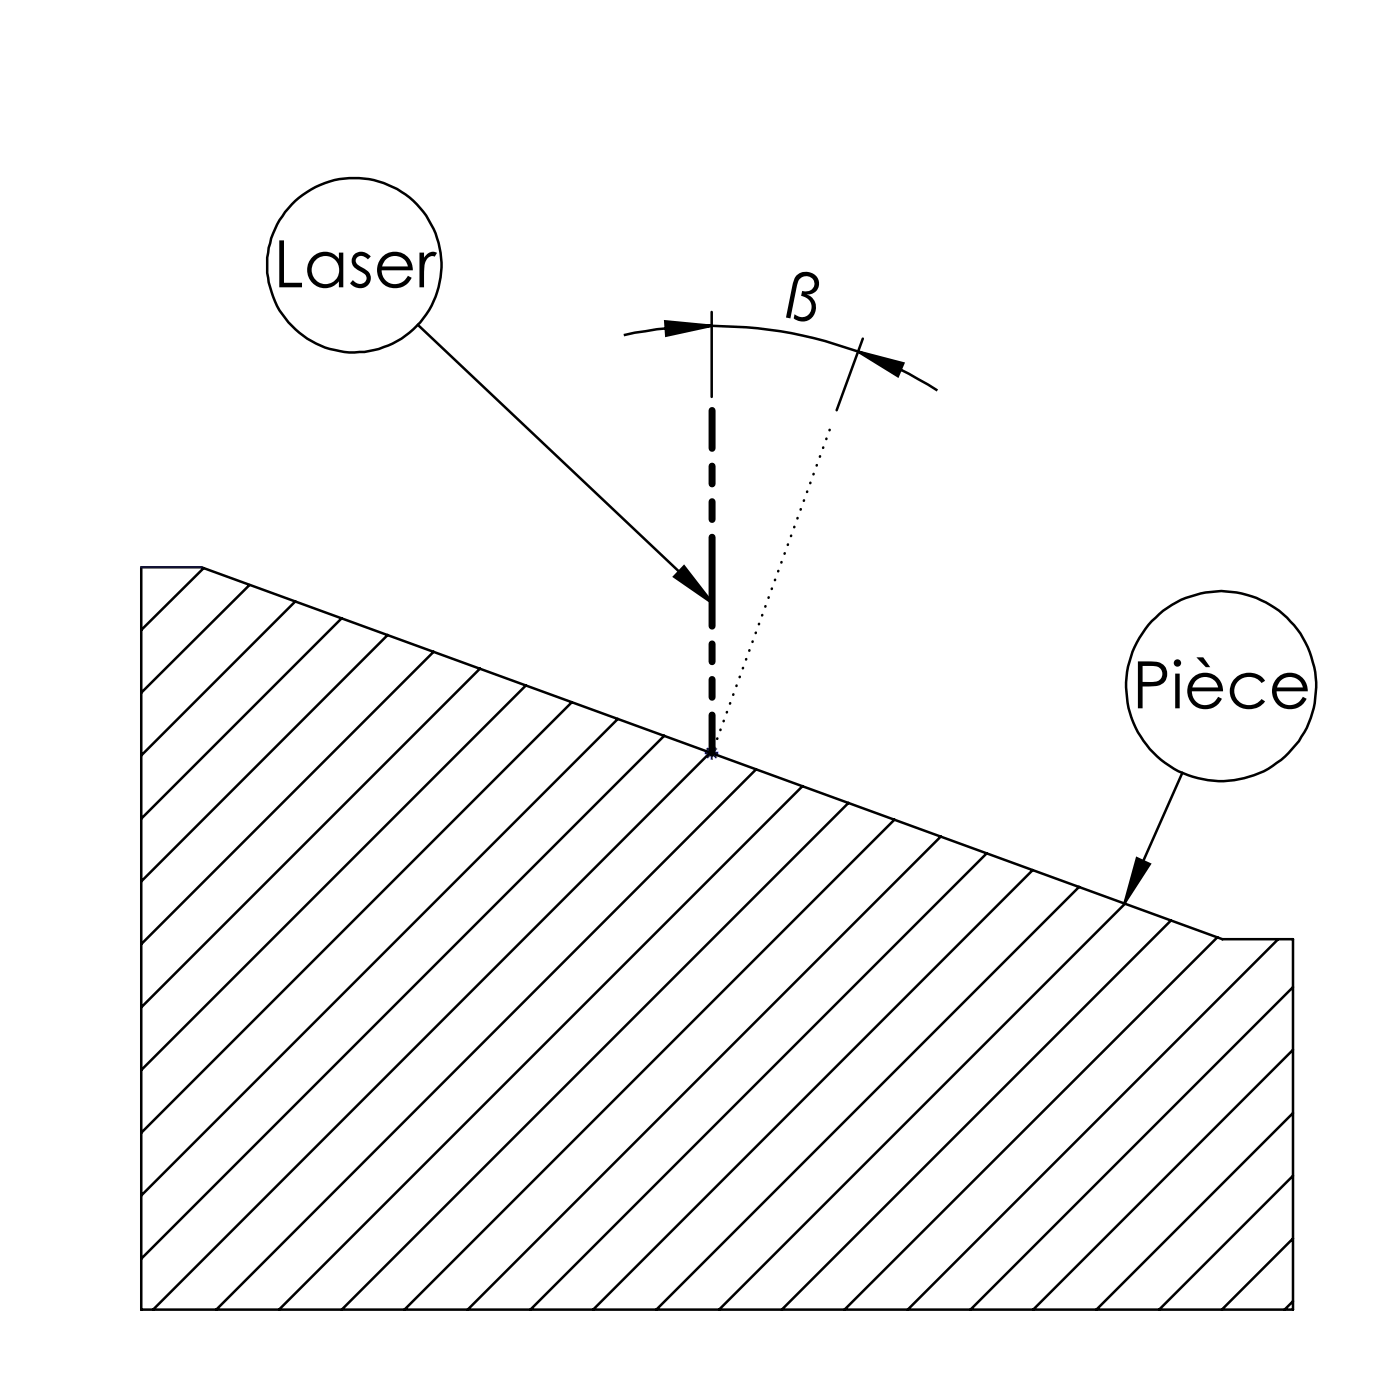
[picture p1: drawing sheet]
<svg xmlns="http://www.w3.org/2000/svg" width="100mm" height="100mm" viewBox="0 0 100 100" stroke-linecap="round" stroke-linejoin="round" font-family="sans-serif">
<defs><g id="words">
<g font-size="4.7">
<text x="19.5" y="20.5">Laser</text>
<text x="55.8" y="22.6" transform="rotate(11 55.8 22.6)">ß</text>
<text x="80.9" y="50.6">Pièce</text>
</g>
</g></defs>
<g fill="none" stroke="#000" stroke-width=".18">
<path d="M29.8 23.2l21.1 19.9M47.5 23l3.3 .3-3.2 .7zM50.8 22.3v6.1M50.8 23.3a30.2 30.2 0 0 1 10.5 1.8M50.8 23.3a31.7 31.7 0 0 0-6.2 .6M61.3 25.1l3.2 .9-.4 .9zM61.3 25.1a27.7 27.7 0 0 1 5.7 2.8M61.6 24.2l-1.8 5.1M10.1 40.5v53h82.3v-26.4h-5.1l-72.9-26.6M14.5 40.6l-4.4 4.4M17.8 41.8l-7.7 7.7M21.1 43l-11 11"/>
<path d="M24.4 44.2l-14.3 14.3M27.7 45.4l-17.6 17.6M31 46.6l-20.9 20.8M34.3 47.8l-24.2 24.2M37.6 49l-27.5 27.4M40.9 50.2l-30.8 30.7M44.1 51.4l-34 34M47.4 52.6l-37.3 37.3M48.9 40.5l2 2.6-2.7-1.9zM50.7 53.8l-39.8 39.7M54 55l-38.5 38.5M57.3 56.1l-37.4 37.4"/>
<path d="M60.6 57.3l-36.2 36.2M63.9 58.5l-35 35M67.2 59.7l-33.8 33.8M84.5 55.2l-4.2 9.3M70.5 60.9l-32.6 32.6M73.8 62.1l-31.4 31.4M77.1 63.3l-30.2 30.2M80.4 64.5l-29 29M81.2 61.3l.9 .4-1.8 2.8zM83.6 65.7l-27.8 27.8M87 66.9l-26.7 26.6M91.3 67.1l-26.5 26.4"/>
<path d="M92.4 70.5l-23.1 23M92.4 75l-18.6 18.5M92.4 79.5l-14.1 14M92.4 84l-9.6 9.5M92.4 88.5l-5.1 5M92.4 92.9l-.6 .6"/>
<circle cx="25.3" cy="18.9" r="6.2"/>
<circle cx="87.2" cy="49" r="6.8"/>
</g>
<path d="M50.3 53.8h1M50.5 53.4l.7 .7M50.8 53.3v1M51.2 53.4l-.7 .7" fill="none" stroke="#00f" stroke-width=".18"/>
<path d="M59.4 30.2l-8.5 23.6" fill="none" stroke="#000" stroke-width=".18" stroke-dasharray="0 .6" stroke-dashoffset=".2"/>
<path d="M50.9 53.8v-24.5" fill="none" stroke="#000" stroke-width=".5" stroke-dasharray="6.3 1.3 1.3 1.3 1.3 1.3" stroke-dashoffset="3.6"/>
<path d="M10.1 40.5h4.3" fill="none" stroke="#000040" stroke-width=".18"/>
<g fill="#000">
<path d="M61.3 25.1l3.2 .9-.4 .9zM47.5 23l3.3 .3-3.2 .7z"/>
<path d="M48.9 40.5l2 2.6-2.7-1.9zM81.2 61.3l.9 .4-1.8 2.8z"/>
</g>
<use href="#words"/>
</svg>
